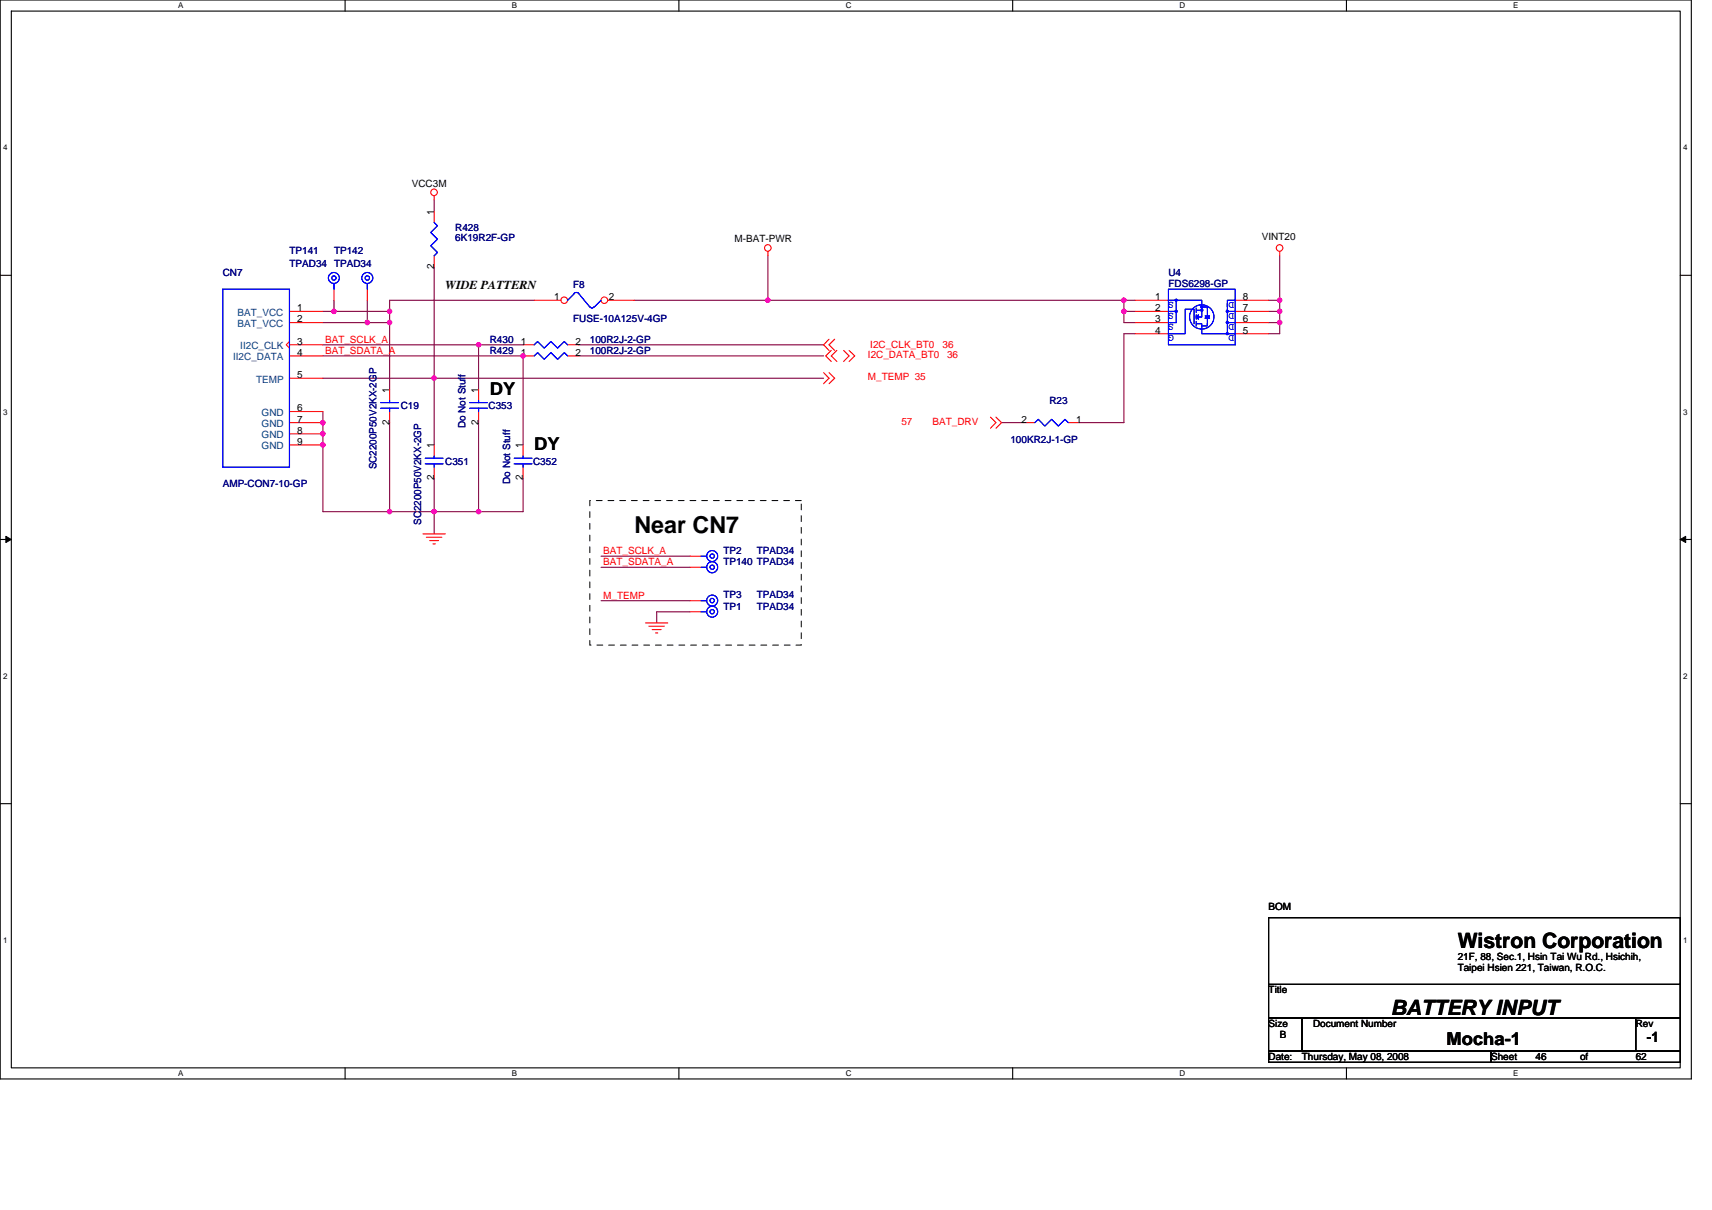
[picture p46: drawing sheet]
<svg xmlns="http://www.w3.org/2000/svg" width="297mm" height="210mm" viewBox="0 0 297 210" stroke-linecap="round" stroke-linejoin="round" font-family="sans-serif">
<defs><g id="words">
<text font-size="4" x="110.1" y="92.5">Near CN7</text>
<g font-size="3.7">
<text x="252.9" y="164.6">Wistron Corporation</text>
<text x="241.3" y="176.1">BATTERY INPUT</text>
</g>
<g font-size="3.1">
<text x="85" y="68.5">DY</text>
<text x="92.7" y="78.1">DY</text>
<text x="251" y="181.4">Mocha-1</text>
</g>
<text font-size="2.5" x="285.7" y="180.9">-1</text>
<text font-size="2.1" x="77.3" y="50.2">WIDE PATTERN</text>
<g font-size="1.7">
<text x="71.5" y="32.4">VCC3M</text>
<text x="75.3" y="37.3" transform="rotate(-90 75.3 37.3)">1</text>
<text x="218.9" y="41.7">VINT20</text>
<text x="75.3" y="46.7" transform="rotate(-90 75.3 46.7)">2</text>
<text x="127.4" y="42.1">M-BAT-PWR</text>
<text x="96.2" y="52.1">1</text>
<text x="105.6" y="52.1">2</text>
<text x="200.4" y="52.1">1</text>
<text x="215.7" y="52.1">8</text>
<text x="51.6" y="54">1</text>
<text x="51.6" y="56">2</text>
<text x="51.6" y="59.8">3</text>
<text x="90.4" y="59.8">1</text>
<text x="99.8" y="59.8">2</text>
<text x="200.4" y="54">2</text>
<text x="200.4" y="56">3</text>
<text x="200.4" y="57.9">4</text>
<text x="215.7" y="57.9">5</text>
<text x="215.7" y="56">6</text>
<text x="215.7" y="54">7</text>
<text x="51.6" y="61.7">4</text>
<text x="51.6" y="65.6">5</text>
<text x="90.4" y="61.7">1</text>
<text x="99.8" y="61.7">2</text>
<text x="51.6" y="71.4">6</text>
<text x="67.6" y="68.1" transform="rotate(-90 67.6 68.1)">1</text>
<text x="83" y="68.1" transform="rotate(-90 83 68.1)">1</text>
<text x="51.6" y="73.3">7</text>
<text x="51.6" y="75.3">8</text>
<text x="51.6" y="77.2">9</text>
<text x="67.6" y="73.7" transform="rotate(-90 67.6 73.7)">2</text>
<text x="75.3" y="77.8" transform="rotate(-90 75.3 77.8)">1</text>
<text x="83" y="73.7" transform="rotate(-90 83 73.7)">2</text>
<text x="90.7" y="77.8" transform="rotate(-90 90.7 77.8)">1</text>
<text x="177.2" y="73.3">2</text>
<text x="186.7" y="73.3">1</text>
<text x="75.3" y="83.4" transform="rotate(-90 75.3 83.4)">2</text>
<text x="90.7" y="83.4" transform="rotate(-90 90.7 83.4)">2</text>
<text x="220.1" y="157.9">BOM</text>
<text x="252.9" y="166.6">21F, 88, Sec.1, Hsin Tai Wu Rd., Hsichih,</text>
<text x="220.1" y="172.4">Title</text>
<text x="252.9" y="168.6">Taipei Hsien 221, Taiwan, R.O.C.</text>
<text x="220.1" y="178.2">Size</text>
<text x="227.8" y="178.2">Document Number</text>
<text x="283.8" y="178.2">Rev</text>
<text x="220.1" y="184">Date:</text>
<text x="222" y="180.1">B</text>
<text x="225.9" y="184">Thursday, May 08, 2008</text>
<text x="258.7" y="184">Sheet</text>
<text x="266.4" y="184">46</text>
<text x="274.1" y="184">of</text>
<text x="283.8" y="184">62</text>
</g>
<g font-size="1.7" fill="#000080">
<text x="79" y="40.2">R428</text>
<text x="79" y="41.9">6K19R2F-GP</text>
<text x="38.6" y="47.9">CN7</text>
<text x="50.2" y="44">TP141</text>
<text x="50.2" y="46.3">TPAD34 TPAD34</text>
<text x="58" y="44">TP142</text>
<text x="202.7" y="47.9">U4</text>
<text x="99.5" y="50">F8</text>
<text x="202.7" y="49.8">FDS6298-GP</text>
<text x="85" y="59.5">R430</text>
<text x="99.5" y="55.8">FUSE-10A125V-4GP</text>
<text x="102.3" y="59.5">100R2J-2-GP</text>
<text x="85" y="61.4">R429</text>
<text x="102.3" y="61.4">100R2J-2-GP</text>
<text x="69.5" y="71">C19</text>
<text x="84.8" y="71">C353</text>
<text x="182.1" y="70.1">R23</text>
<text x="80.8" y="74.3" transform="rotate(-90 80.8 74.3)">Do Not Stuff</text>
<text x="175.3" y="76.8">100KR2J-1-GP</text>
<text x="65.3" y="81.4" transform="rotate(-90 65.3 81.4)">SC2200P50V2KX-2GP</text>
<text x="77.3" y="80.7">C351</text>
<text x="88.5" y="84" transform="rotate(-90 88.5 84)">Do Not Stuff</text>
<text x="92.5" y="80.7">C352</text>
<text x="38.6" y="84.5">AMP-CON7-10-GP</text>
<text x="73.1" y="91.1" transform="rotate(-90 73.1 91.1)">SC2200P50V2KX-2GP</text>
<text x="125.5" y="98.1">TP140 TPAD34</text>
<text x="125.5" y="96.1">TP2</text>
<text x="131.3" y="96.1">TPAD34</text>
<text x="125.5" y="105.8">TP1</text>
<text x="125.5" y="103.8">TP3</text>
<text x="131.3" y="105.8">TPAD34</text>
<text x="131.3" y="103.8">TPAD34</text>
</g>
<g font-size="1.7" fill="#00f">
<text x="203.7" y="52.4" transform="rotate(180 203.7 52.4)">S</text>
<text x="214.1" y="52.4" transform="rotate(180 214.1 52.4)">D</text>
<text x="203.7" y="54.3" transform="rotate(180 203.7 54.3)">S</text>
<text x="203.7" y="56.3" transform="rotate(180 203.7 56.3)">S</text>
<text x="203.7" y="58.2" transform="rotate(180 203.7 58.2)">G</text>
<text x="214.1" y="58.2" transform="rotate(180 214.1 58.2)">D</text>
<text x="214.1" y="56.3" transform="rotate(180 214.1 56.3)">D</text>
<text x="214.1" y="54.3" transform="rotate(180 214.1 54.3)">D</text>
</g>
<g font-size="1.7" fill="#004080">
<text x="41.2" y="54.8">BAT_VCC</text>
<text x="41.2" y="56.8">BAT_VCC</text>
<text x="40.4" y="62.5">II2C_DATA</text>
<text x="41.7" y="60.6">II2C_CLK</text>
<text x="44.4" y="66.4">TEMP</text>
<text x="45.4" y="72.2">GND</text>
<text x="45.4" y="74.1">GND</text>
<text x="45.4" y="76.1">GND</text>
<text x="45.4" y="78">GND</text>
</g>
<g font-size="1.7" fill="#f00">
<text x="56.4" y="59.5">BAT_SCLK_A</text>
<text x="56.4" y="61.4">BAT_SDATA_A</text>
<text x="150.6" y="62.1">I2C_DATA_BT0</text>
<text x="151" y="60.4">I2C_CLK_BT0</text>
<text x="163.5" y="60.4">36</text>
<text x="164.3" y="62.1">36</text>
<text x="150.6" y="66">M_TEMP 35</text>
<text x="156.4" y="73.7">57</text>
<text x="161.8" y="73.7">BAT_DRV</text>
<text x="104.7" y="96.1">BAT_SCLK_A</text>
<text x="104.7" y="98.1">BAT_SDATA_A</text>
<text x="104.7" y="103.9">M_TEMP</text>
</g>
<g font-size="1.4">
<text x="30.9" y="1.5">A</text>
<text x="88.8" y="1.5">B</text>
<text x="146.7" y="1.5">C</text>
<text x="204.7" y="1.5">D</text>
<text x="262.6" y="1.5">E</text>
<text x=".5" y="26.1">4</text>
<text x="292" y="26.1">4</text>
<text x=".5" y="71.9">3</text>
<text x="292" y="71.9">3</text>
<text x=".5" y="117.8">2</text>
<text x="292" y="117.8">2</text>
<text x=".5" y="163.6">1</text>
<text x="292" y="163.6">1</text>
<text x="30.9" y="186.8">A</text>
<text x="88.8" y="186.8">B</text>
<text x="146.7" y="186.8">C</text>
<text x="204.7" y="186.8">D</text>
<text x="262.6" y="186.8">E</text>
</g>
</g></defs>
<path d="M0 0h293.5v187.2h-293.5zM2 1.9h289.5v183.4h-289.5z" fill="none" stroke="#000" stroke-width=".19"/>
<g fill="#fff">
<path d="M30.9 .2h.9v1.6h-.9z"/>
<path d="M30.9 185.5h.9v1.6h-.9z"/>
</g>
<path d="M59.9 0v1.9M59.9 185.3v1.9" fill="none" stroke="#000" stroke-width=".19"/>
<g fill="#fff">
<path d="M88.8 .2h.9v1.6h-.9z"/>
<path d="M88.8 185.5h.9v1.6h-.9z"/>
</g>
<path d="M117.8 0v1.9M117.8 185.3v1.9" fill="none" stroke="#000" stroke-width=".19"/>
<g fill="#fff">
<path d="M146.7 .2h1v1.6h-1z"/>
<path d="M146.7 185.5h1v1.6h-1z"/>
</g>
<path d="M175.7 0v1.9M175.7 185.3v1.9" fill="none" stroke="#000" stroke-width=".19"/>
<g fill="#fff">
<path d="M204.7 .2h1v1.6h-1z"/>
<path d="M204.7 185.5h1v1.6h-1z"/>
</g>
<path d="M233.6 0v1.9M233.6 185.3v1.9" fill="none" stroke="#000" stroke-width=".19"/>
<g fill="#fff">
<path d="M262.6 .2h.9v1.6h-.9z"/>
<path d="M262.6 185.5h.9v1.6h-.9z"/>
<path d="M.5 24.8h.8v1.6h-.8z"/>
<path d="M292 24.8h.8v1.6h-.8z"/>
<path d="M.5 70.7h.8v1.5h-.8z"/>
<path d="M292 70.7h.8v1.5h-.8z"/>
</g>
<path d="M0 47.8h2M291.5 47.8h2" fill="none" stroke="#000" stroke-width=".19"/>
<g fill="#fff">
<path d="M.5 116.5h.8v1.6h-.8z"/>
<path d="M292 116.5h.8v1.6h-.8z"/>
</g>
<path d="M0 93.6h2M291.5 93.6h2" fill="none" stroke="#000" stroke-width=".19"/>
<path d="M1 93.1l1 .5-1 .5zM291.5 93.6l1-.5v1z" fill="#000" stroke="#000" stroke-width=".17"/>
<g fill="#fff">
<path d="M.5 162.4h.8v1.5h-.8z"/>
<path d="M292 162.4h.8v1.5h-.8z"/>
</g>
<path d="M0 139.5h2M291.5 139.5h2M220.1 159.3h71.4v11.5h-71.4zM220.1 170.8h71.4v5.8h-71.4zM220.1 176.6h5.8v5.8h-5.8zM225.9 176.6h57.9v5.8h-57.9zM283.8 176.6h7.7v5.8h-7.7zM220.1 182.4h38.6v1.9h-38.6zM258.7 182.4h32.8v1.9h-32.8z" fill="none" stroke="#000" stroke-width=".19"/>
<g fill="none" stroke="#800040" stroke-width=".19">
<path d="M75.3 34.7v2M56 54h2M56 56h7.7M56 59.8h27M58 54h9.6M58 52.1v1.9M63.7 56h3.9M63.7 52.1v3.9M67.6 56v11.6M67.6 54v2M75.3 46.3v19.3M83 59.8h7.8"/>
<path d="M83 59.8v7.8M92.7 52.1h-25.1v1.9M100.4 59.8h42.5M110.1 52.1h23.1M133.2 52.1h61.8M133.2 44.4v7.7M195 52.1h1.9M195 54h1.9M195 54v2h1.9M195 52.1v1.9M196.9 57.9h-1.9v15.4h-7.7M220.1 56h1.9"/>
<path d="M220.1 54h1.9M220.1 52.1h1.9M222 54v2M222 56v1.9h-1.9M222 52.1v1.9M222 44.4v7.7M56 61.8h34.8v15.4M56 71.4v17.4h11.6M56 65.6h19.3M67.6 73.3v15.5M75.3 65.6h67.6M75.3 65.6v11.6"/>
<path d="M83 73.3v15.5M100.4 61.8h42.5M173.8 73.3h3.8M67.6 88.8h15.4M75.3 83v9.6M90.8 83v5.8h-7.8M104.3 96.5h15.4M104.3 98.4h15.4M104.3 104.2h15.4M119.7 106.2h-5.8v1.9"/>
</g>
<g fill="#f0f" stroke="#f0f" stroke-width=".19">
<circle cx="83" cy="59.8" r=".38"/>
<circle cx="75.3" cy="65.6" r=".38"/>
<circle cx="90.7" cy="61.8" r=".38"/>
<circle cx="67.6" cy="56" r=".38"/>
<circle cx="67.6" cy="88.8" r=".38"/>
<circle cx="75.3" cy="88.8" r=".38"/>
<circle cx="83" cy="88.8" r=".38"/>
<circle cx="56" cy="77.2" r=".38"/>
<circle cx="195" cy="54" r=".38"/>
<circle cx="195" cy="52.1" r=".38"/>
<circle cx="222" cy="56" r=".38"/>
<circle cx="222" cy="54" r=".38"/>
<circle cx="222" cy="52.1" r=".38"/>
<circle cx="67.6" cy="54" r=".38"/>
<circle cx="56" cy="75.3" r=".38"/>
<circle cx="56" cy="73.3" r=".38"/>
<circle cx="57.9" cy="54" r=".38"/>
<circle cx="63.7" cy="56" r=".38"/>
<circle cx="133.2" cy="52.1" r=".38"/>
</g>
<g fill="none" stroke="#f00" stroke-width=".19">
<path d="M75.3 34v.7M75.3 36.7v1.9M50.2 59.3l-.5 .5 .5 .6M50.2 59.8h5.8M50.2 54h5.8M50.2 56h5.8M58 50.2v1.9M63.7 50.2v1.9M75.3 44.4v1.9M90.8 59.8h1.9M98.5 59.8h1.9M133.2 43.6v.8"/>
<path d="M143.8 58.9l-.9 .9 .9 1M144.8 58.9l-1 .9 1 1M196.9 52.1h5.8M196.9 54h5.8M196.9 56h5.8M196.9 57.9h5.8M214.3 52.1h5.8M214.3 54h5.8M214.3 56h5.8M214.3 57.9h5.8M222 43.6v.8M50.2 73.3h5.8"/>
<path d="M50.2 61.8h5.8M50.2 65.6h5.8M50.2 71.4h5.8M50.2 75.3h5.8M50.2 77.2h5.8M67.6 67.6v1.9M67.6 71.4v1.9M83 67.6v1.9M83 71.4v1.9M90.8 61.8h1.9M90.8 77.2v1.9M98.5 61.8h1.9"/>
<path d="M142.9 64.7l.9 .9-.9 1M143.8 64.7l1 .9-1 1M144.2 60.8l-.9 1 .9 .9M145.2 60.8l-1 1 1 .9M146.4 60.8l.9 1-.9 .9M147.3 60.8l1 1-1 .9M171.8 72.4l1 .9-1 1M172.8 72.4l1 .9-1 1M177.6 73.3h2M185.4 73.3h1.9M73.4 92.6h3.9M74 93.2h2.7"/>
<path d="M74.5 93.8h1.6M75.1 94.4h.4M90.8 81.1v1.9M119.7 98.4h1.9M119.7 96.5h1.9M112 108.1h3.9M112.6 108.7h2.7M113.2 109.3h1.5M113.7 109.8h.4M119.7 106.2h1.9M119.7 104.2h1.9"/>
<circle cx="75.3" cy="33.4" r=".57"/>
<circle cx="133.2" cy="43" r=".57"/>
<circle cx="222" cy="43" r=".57"/>
</g>
<path d="M102.3 86.9h36.7v25.1h-36.7z" fill="none" stroke="#000" stroke-width=".17" stroke-dasharray="1 1 1 1 1 1 1 1"/>
<g fill="none" stroke="#00f" stroke-width=".19">
<path d="M75.3 38.6l.6 .6-1.2 1.1 1.2 1.2-1.2 1.2 1.2 1.1-.6 .6M38.6 50.2h11.6v30.9h-11.6zM58 49.2v1M63.7 49.2v1M92.7 59.8l.6-.5 1.1 1.1 1.2-1.1 1.1 1.1 1.2-1.1 .6 .5M202.7 52.1h1.4M202.7 54h1.4M202.7 50.2h11.6v9.6h-11.6zM203.9 53.9h.3v.3h-.3zM203.9 52h.3v.2h-.3zM204.1 52.1h4.4v2.9h-.9M204.1 52.1v3.9h-1.4"/>
<path d="M207.2 56.2v-2.5h-1.6v4.2h-2.9M207.6 55.8v.8M207.6 54.6v.8M207.6 53.5v.8M207.6 53.8h.9M207.6 56.2h.9v1.7h4.5M207.9 54.6v.8l-.3-.4zM208.5 53.3h1v1.9h.4h-.8h.4v1.2M209.1 54.8h.8l-.4 .4zM209.5 56.2v.4h-1M212.8 55.8h.3v.3h-.3zM212.8 53.9h.3v.3h-.3z"/>
<path d="M212.8 57.8h.3v.2h-.3zM213 52.7v5.2h1.3M213 54h1.3M213 56h1.3M214.3 52.1h-1.3v1.2M66.1 70.8h3M66.1 69.9h3M67.6 69.5v.4M67.6 70.8v.6M81.5 70.8h3.1M81.5 69.9h3.1M83 69.5v.4"/>
<path d="M83 70.8v.6M89.2 79.5h3.1M90.8 79.1v.4M92.7 61.8l.6-.6 1.1 1.2 1.2-1.2 1.1 1.2 1.2-1.2 .6 .6M179.6 73.3l.5-.5 1.2 1.1 1.2-1.1 1.1 1.1 1.2-1.1 .6 .5M89.2 80.5h3.1M90.8 80.5v.6M121.6 98.4h1M121.6 96.5h1M121.6 106.2h1M121.6 104.2h1"/>
<circle cx="57.9" cy="48.2" r=".95"/>
<circle cx="57.9" cy="48.2" r=".38"/>
<circle cx="63.7" cy="48.2" r=".95"/>
<circle cx="63.7" cy="48.2" r=".38"/>
<circle cx="208.5" cy="55" r="2.11"/>
<circle cx="208.5" cy="53.3" r=".18"/>
<circle cx="208.5" cy="53.8" r=".18"/>
<circle cx="123.6" cy="98.4" r=".96"/>
<circle cx="123.6" cy="96.5" r=".95"/>
<circle cx="123.6" cy="96.5" r=".38"/>
<circle cx="123.6" cy="98.4" r=".38"/>
<circle cx="123.6" cy="104.2" r=".38"/>
<circle cx="123.6" cy="106.1" r=".95"/>
<circle cx="123.6" cy="104.2" r=".95"/>
<circle cx="123.6" cy="106.2" r=".38"/>
</g>
<circle cx="97.9" cy="52.1" r=".57" fill="#fff" stroke="#f00" stroke-width=".19"/>
<path d="M92.7 52.1h4.6" fill="none" stroke="#f00" stroke-width=".19"/>
<circle cx="104.9" cy="52.1" r=".57" fill="#fff" stroke="#f00" stroke-width=".19"/>
<path d="M105.4 52.1h4.7M75.3 77.2v1.9M75.3 81.1v1.9" fill="none" stroke="#f00" stroke-width=".19"/>
<path d="M99.6 50.9l-1.1 1.2M100.4 50.9l1.9 2.4M100.4 50.9l-.4-.1-.4 .1M102.4 53.2v.1a.39 .39 0 0 0 .7-.1M104.3 52.1l-1.2 1.2M73.8 79.5h3.1M75.3 79.1v.4M73.8 80.5h3.1M75.3 80.5v.6" fill="none" stroke="#00f" stroke-width=".19"/>
<g fill="#f0f" stroke="#f0f" stroke-width=".19">
<circle cx="83" cy="59.8" r=".38"/>
<circle cx="75.3" cy="65.6" r=".38"/>
<circle cx="90.7" cy="61.8" r=".38"/>
<circle cx="67.6" cy="56" r=".38"/>
<circle cx="67.6" cy="88.8" r=".38"/>
<circle cx="75.3" cy="88.8" r=".38"/>
<circle cx="83" cy="88.8" r=".38"/>
<circle cx="56" cy="77.2" r=".38"/>
<circle cx="195" cy="54" r=".38"/>
<circle cx="195" cy="52.1" r=".38"/>
<circle cx="222" cy="56" r=".38"/>
<circle cx="222" cy="54" r=".38"/>
<circle cx="222" cy="52.1" r=".38"/>
<circle cx="67.6" cy="54" r=".38"/>
<circle cx="56" cy="75.3" r=".38"/>
<circle cx="56" cy="73.3" r=".38"/>
<circle cx="57.9" cy="54" r=".38"/>
<circle cx="63.7" cy="56" r=".38"/>
<circle cx="133.2" cy="52.1" r=".38"/>
</g>
<use href="#words"/>
</svg>
